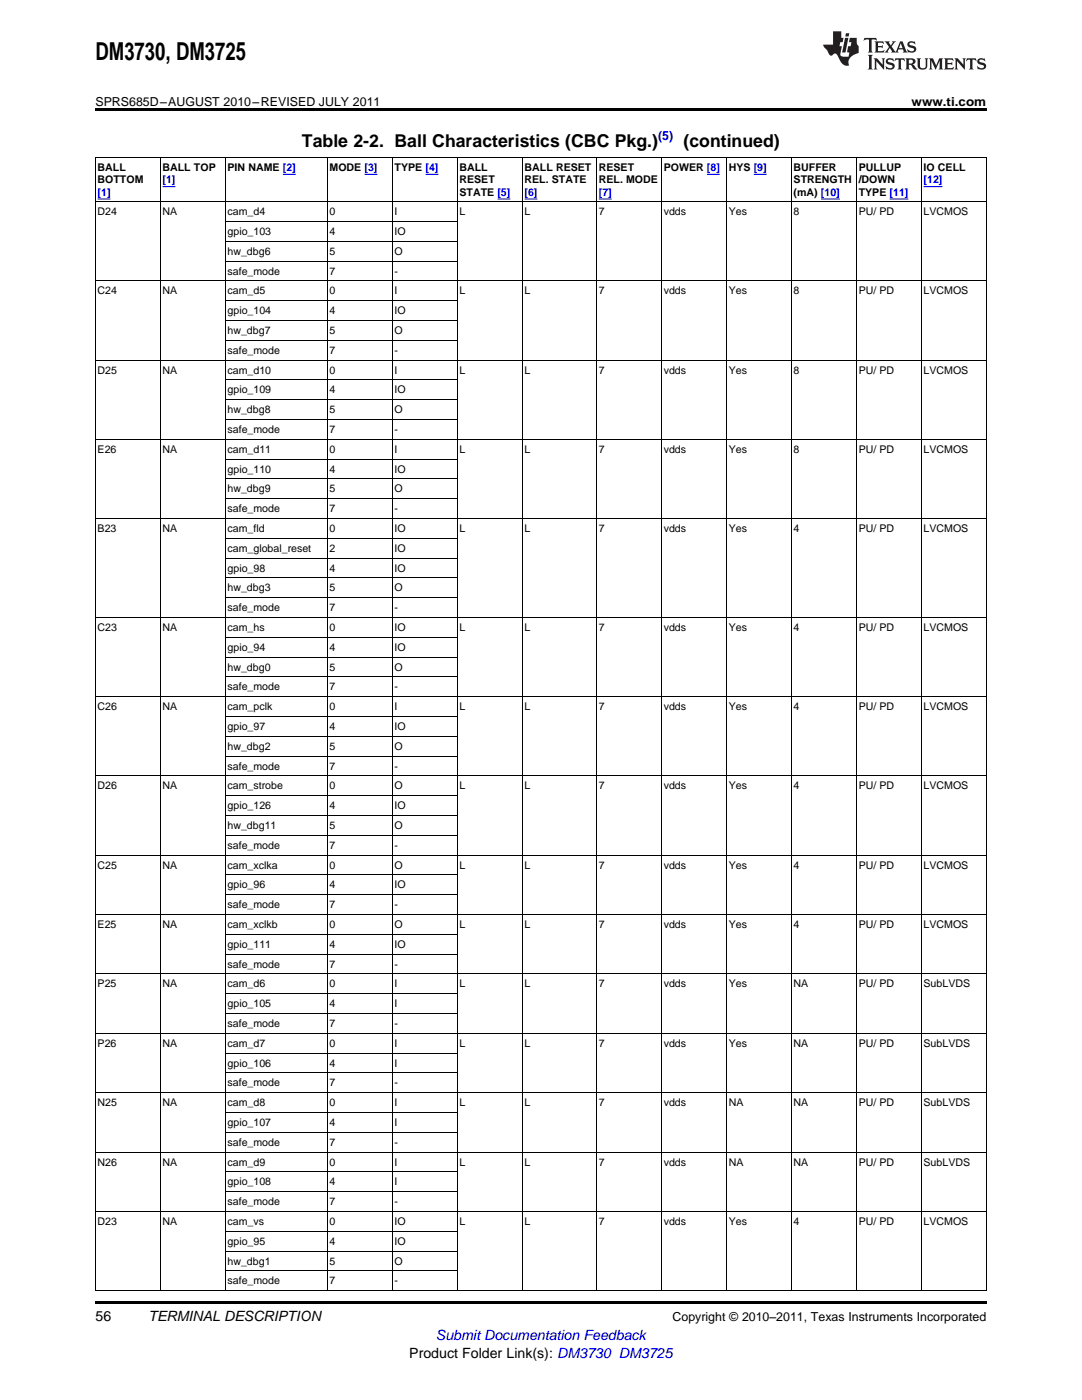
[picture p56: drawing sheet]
<svg xmlns="http://www.w3.org/2000/svg" width="216mm" height="279mm" viewBox="0 0 216 279" stroke-linecap="round" stroke-linejoin="round" font-family="sans-serif">
<defs><g id="words">
<text font-size="4.9" x="19" y="12">DM3730, DM3725</text>
<g font-size="3.5">
<text x="60.3" y="29.3">Table 2-2. Ball Characteristics (CBC Pkg.)</text>
<text x="136.4" y="29.3">(continued)</text>
</g>
<g font-size="2.8">
<text x="19" y="263.6">56</text>
<text x="29.6" y="263.6">TERMINAL DESCRIPTION</text>
<text x="81.7" y="270.9">Product Folder Link(s): DM3730 DM3725</text>
</g>
<text font-size="2.8" fill="#00f" x="87" y="267.4">Submit Documentation Feedback</text>
<g font-size="2.5">
<text x="19" y="21.1">SPRS685D–AUGUST 2010–REVISED JULY 2011</text>
<text x="181.9" y="21.1">www.ti.com</text>
<text x="134.2" y="263.6">Copyright © 2010–2011, Texas Instruments Incorporated</text>
</g>
<text font-size="2.5" fill="#00f" x="131.3" y="27.9">(5)</text>
<g font-size="2.1">
<text x="19.5" y="34.1">BALL</text>
<text x="32.4" y="34.1">BALL TOP</text>
<text x="45.4" y="34.1">PIN NAME [2]</text>
<text x="65.8" y="34.1">MODE [3]</text>
<text x="78.7" y="34.1">TYPE [4]</text>
<text x="91.7" y="34.1">BALL</text>
<text x="104.7" y="34.1">BALL RESET</text>
<text x="119.5" y="34.1">RESET</text>
<text x="132.4" y="34.1">POWER [8]</text>
<text x="145.4" y="34.1">HYS [9]</text>
<text x="158.4" y="34.1">BUFFER</text>
<text x="171.3" y="34.1">PULLUP</text>
<text x="184.3" y="34.1">IO CELL</text>
<text x="19.5" y="36.5">BOTTOM</text>
<text x="91.7" y="36.5">RESET</text>
<text x="91.7" y="39">STATE [5]</text>
<text x="104.7" y="36.5">REL. STATE</text>
<text x="119.5" y="36.5">REL. MODE</text>
<text x="158.4" y="36.5">STRENGTH</text>
<text x="158.4" y="39">(mA) [10]</text>
<text x="171.3" y="36.5">/DOWN</text>
<text x="171.3" y="39">TYPE [11]</text>
<text x="19.5" y="43">D24</text>
<text x="32.4" y="43">NA</text>
<text x="45.4" y="43">cam_d4</text>
<text x="45.4" y="46.9">gpio_103</text>
<text x="65.8" y="43">0</text>
<text x="65.8" y="46.9">4</text>
<text x="78.7" y="43">I</text>
<text x="78.7" y="46.9">IO</text>
<text x="91.7" y="43">L</text>
<text x="104.7" y="43">L</text>
<text x="119.5" y="43">7</text>
<text x="132.4" y="43">vdds</text>
<text x="145.4" y="43">Yes</text>
<text x="158.4" y="43">8</text>
<text x="171.3" y="43">PU/ PD</text>
<text x="184.3" y="43">LVCMOS</text>
<text x="45.4" y="50.9">hw_dbg6</text>
<text x="65.8" y="50.9">5</text>
<text x="78.7" y="50.9">O</text>
<text x="19.5" y="58.8">C24</text>
<text x="32.4" y="58.8">NA</text>
<text x="45.4" y="54.8">safe_mode</text>
<text x="45.4" y="58.8">cam_d5</text>
<text x="65.8" y="54.8">7</text>
<text x="65.8" y="58.8">0</text>
<text x="78.7" y="54.8">-</text>
<text x="78.7" y="58.8">I</text>
<text x="91.7" y="58.8">L</text>
<text x="104.7" y="58.8">L</text>
<text x="119.5" y="58.8">7</text>
<text x="132.4" y="58.8">vdds</text>
<text x="145.4" y="58.8">Yes</text>
<text x="158.4" y="58.8">8</text>
<text x="171.3" y="58.8">PU/ PD</text>
<text x="184.3" y="58.8">LVCMOS</text>
<text x="45.4" y="62.7">gpio_104</text>
<text x="65.8" y="62.7">4</text>
<text x="78.7" y="62.7">IO</text>
<text x="45.4" y="66.7">hw_dbg7</text>
<text x="45.4" y="70.6">safe_mode</text>
<text x="65.8" y="66.7">5</text>
<text x="65.8" y="70.6">7</text>
<text x="78.7" y="66.7">O</text>
<text x="78.7" y="70.6">-</text>
<text x="19.5" y="74.6">D25</text>
<text x="32.4" y="74.6">NA</text>
<text x="45.4" y="74.6">cam_d10</text>
<text x="65.8" y="74.6">0</text>
<text x="78.7" y="74.6">I</text>
<text x="91.7" y="74.6">L</text>
<text x="104.7" y="74.6">L</text>
<text x="119.5" y="74.6">7</text>
<text x="132.4" y="74.6">vdds</text>
<text x="145.4" y="74.6">Yes</text>
<text x="158.4" y="74.6">8</text>
<text x="171.3" y="74.6">PU/ PD</text>
<text x="184.3" y="74.6">LVCMOS</text>
<text x="45.4" y="78.5">gpio_109</text>
<text x="45.4" y="82.5">hw_dbg8</text>
<text x="65.8" y="78.5">4</text>
<text x="65.8" y="82.5">5</text>
<text x="78.7" y="78.5">IO</text>
<text x="78.7" y="82.5">O</text>
<text x="45.4" y="86.4">safe_mode</text>
<text x="65.8" y="86.4">7</text>
<text x="78.7" y="86.4">-</text>
<text x="19.5" y="90.4">E26</text>
<text x="32.4" y="90.4">NA</text>
<text x="45.4" y="90.4">cam_d11</text>
<text x="45.4" y="94.3">gpio_110</text>
<text x="65.8" y="90.4">0</text>
<text x="65.8" y="94.3">4</text>
<text x="78.7" y="90.4">I</text>
<text x="78.7" y="94.3">IO</text>
<text x="91.7" y="90.4">L</text>
<text x="104.7" y="90.4">L</text>
<text x="119.5" y="90.4">7</text>
<text x="132.4" y="90.4">vdds</text>
<text x="145.4" y="90.4">Yes</text>
<text x="158.4" y="90.4">8</text>
<text x="171.3" y="90.4">PU/ PD</text>
<text x="184.3" y="90.4">LVCMOS</text>
<text x="45.4" y="98.3">hw_dbg9</text>
<text x="65.8" y="98.3">5</text>
<text x="78.7" y="98.3">O</text>
<text x="19.5" y="106.2">B23</text>
<text x="32.4" y="106.2">NA</text>
<text x="45.4" y="102.2">safe_mode</text>
<text x="45.4" y="106.2">cam_fld</text>
<text x="65.8" y="102.2">7</text>
<text x="65.8" y="106.2">0</text>
<text x="78.7" y="102.2">-</text>
<text x="78.7" y="106.2">IO</text>
<text x="91.7" y="106.2">L</text>
<text x="104.7" y="106.2">L</text>
<text x="119.5" y="106.2">7</text>
<text x="132.4" y="106.2">vdds</text>
<text x="145.4" y="106.2">Yes</text>
<text x="158.4" y="106.2">4</text>
<text x="171.3" y="106.2">PU/ PD</text>
<text x="184.3" y="106.2">LVCMOS</text>
<text x="45.4" y="110.1">cam_global_reset</text>
<text x="65.8" y="110.1">2</text>
<text x="78.7" y="110.1">IO</text>
<text x="45.4" y="114.1">gpio_98</text>
<text x="45.4" y="118">hw_dbg3</text>
<text x="65.8" y="114.1">4</text>
<text x="65.8" y="118">5</text>
<text x="78.7" y="114.1">IO</text>
<text x="78.7" y="118">O</text>
<text x="19.5" y="125.9">C23</text>
<text x="32.4" y="125.9">NA</text>
<text x="45.4" y="122">safe_mode</text>
<text x="45.4" y="125.9">cam_hs</text>
<text x="65.8" y="122">7</text>
<text x="65.8" y="125.9">0</text>
<text x="78.7" y="122">-</text>
<text x="78.7" y="125.9">IO</text>
<text x="91.7" y="125.9">L</text>
<text x="104.7" y="125.9">L</text>
<text x="119.5" y="125.9">7</text>
<text x="132.4" y="125.9">vdds</text>
<text x="145.4" y="125.9">Yes</text>
<text x="158.4" y="125.9">4</text>
<text x="171.3" y="125.9">PU/ PD</text>
<text x="184.3" y="125.9">LVCMOS</text>
<text x="45.4" y="129.9">gpio_94</text>
<text x="65.8" y="129.9">4</text>
<text x="78.7" y="129.9">IO</text>
<text x="45.4" y="133.8">hw_dbg0</text>
<text x="45.4" y="137.8">safe_mode</text>
<text x="65.8" y="133.8">5</text>
<text x="65.8" y="137.8">7</text>
<text x="78.7" y="133.8">O</text>
<text x="78.7" y="137.8">-</text>
<text x="19.5" y="141.7">C26</text>
<text x="32.4" y="141.7">NA</text>
<text x="45.4" y="141.7">cam_pclk</text>
<text x="65.8" y="141.7">0</text>
<text x="78.7" y="141.7">I</text>
<text x="91.7" y="141.7">L</text>
<text x="104.7" y="141.7">L</text>
<text x="119.5" y="141.7">7</text>
<text x="132.4" y="141.7">vdds</text>
<text x="145.4" y="141.7">Yes</text>
<text x="158.4" y="141.7">4</text>
<text x="171.3" y="141.7">PU/ PD</text>
<text x="184.3" y="141.7">LVCMOS</text>
<text x="45.4" y="145.7">gpio_97</text>
<text x="45.4" y="149.6">hw_dbg2</text>
<text x="65.8" y="145.7">4</text>
<text x="65.8" y="149.6">5</text>
<text x="78.7" y="145.7">IO</text>
<text x="78.7" y="149.6">O</text>
<text x="45.4" y="153.6">safe_mode</text>
<text x="65.8" y="153.6">7</text>
<text x="78.7" y="153.6">-</text>
<text x="19.5" y="157.6">D26</text>
<text x="32.4" y="157.6">NA</text>
<text x="45.4" y="157.6">cam_strobe</text>
<text x="45.4" y="161.5">gpio_126</text>
<text x="65.8" y="157.6">0</text>
<text x="65.8" y="161.5">4</text>
<text x="78.7" y="157.6">O</text>
<text x="78.7" y="161.5">IO</text>
<text x="91.7" y="157.6">L</text>
<text x="104.7" y="157.6">L</text>
<text x="119.5" y="157.6">7</text>
<text x="132.4" y="157.6">vdds</text>
<text x="145.4" y="157.6">Yes</text>
<text x="158.4" y="157.6">4</text>
<text x="171.3" y="157.6">PU/ PD</text>
<text x="184.3" y="157.6">LVCMOS</text>
<text x="45.4" y="165.5">hw_dbg11</text>
<text x="65.8" y="165.5">5</text>
<text x="78.7" y="165.5">O</text>
<text x="19.5" y="173.4">C25</text>
<text x="32.4" y="173.4">NA</text>
<text x="45.4" y="169.4">safe_mode</text>
<text x="45.4" y="173.4">cam_xclka</text>
<text x="65.8" y="169.4">7</text>
<text x="65.8" y="173.4">0</text>
<text x="78.7" y="169.4">-</text>
<text x="78.7" y="173.4">O</text>
<text x="91.7" y="173.4">L</text>
<text x="104.7" y="173.4">L</text>
<text x="119.5" y="173.4">7</text>
<text x="132.4" y="173.4">vdds</text>
<text x="145.4" y="173.4">Yes</text>
<text x="158.4" y="173.4">4</text>
<text x="171.3" y="173.4">PU/ PD</text>
<text x="184.3" y="173.4">LVCMOS</text>
<text x="45.4" y="177.3">gpio_96</text>
<text x="65.8" y="177.3">4</text>
<text x="78.7" y="177.3">IO</text>
<text x="19.5" y="185.2">E25</text>
<text x="32.4" y="185.2">NA</text>
<text x="45.4" y="181.3">safe_mode</text>
<text x="45.4" y="185.2">cam_xclkb</text>
<text x="65.8" y="181.3">7</text>
<text x="65.8" y="185.2">0</text>
<text x="78.7" y="181.3">-</text>
<text x="78.7" y="185.2">O</text>
<text x="91.7" y="185.2">L</text>
<text x="104.7" y="185.2">L</text>
<text x="119.5" y="185.2">7</text>
<text x="132.4" y="185.2">vdds</text>
<text x="145.4" y="185.2">Yes</text>
<text x="158.4" y="185.2">4</text>
<text x="171.3" y="185.2">PU/ PD</text>
<text x="184.3" y="185.2">LVCMOS</text>
<text x="45.4" y="189.2">gpio_111</text>
<text x="65.8" y="189.2">4</text>
<text x="78.7" y="189.2">IO</text>
<text x="19.5" y="197.1">P25</text>
<text x="32.4" y="197.1">NA</text>
<text x="45.4" y="193.1">safe_mode</text>
<text x="45.4" y="197.1">cam_d6</text>
<text x="65.8" y="193.1">7</text>
<text x="65.8" y="197.1">0</text>
<text x="78.7" y="193.1">-</text>
<text x="78.7" y="197.1">I</text>
<text x="91.7" y="197.1">L</text>
<text x="104.7" y="197.1">L</text>
<text x="119.5" y="197.1">7</text>
<text x="132.4" y="197.1">vdds</text>
<text x="145.4" y="197.1">Yes</text>
<text x="158.4" y="197.1">NA</text>
<text x="171.3" y="197.1">PU/ PD</text>
<text x="184.3" y="197.1">SubLVDS</text>
<text x="45.4" y="201">gpio_105</text>
<text x="65.8" y="201">4</text>
<text x="78.7" y="201">I</text>
<text x="19.5" y="208.9">P26</text>
<text x="32.4" y="208.9">NA</text>
<text x="45.4" y="205">safe_mode</text>
<text x="45.4" y="208.9">cam_d7</text>
<text x="65.8" y="205">7</text>
<text x="65.8" y="208.9">0</text>
<text x="78.7" y="205">-</text>
<text x="78.7" y="208.9">I</text>
<text x="91.7" y="208.9">L</text>
<text x="104.7" y="208.9">L</text>
<text x="119.5" y="208.9">7</text>
<text x="132.4" y="208.9">vdds</text>
<text x="145.4" y="208.9">Yes</text>
<text x="158.4" y="208.9">NA</text>
<text x="171.3" y="208.9">PU/ PD</text>
<text x="184.3" y="208.9">SubLVDS</text>
<text x="45.4" y="212.9">gpio_106</text>
<text x="65.8" y="212.9">4</text>
<text x="78.7" y="212.9">I</text>
<text x="19.5" y="220.8">N25</text>
<text x="32.4" y="220.8">NA</text>
<text x="45.4" y="216.8">safe_mode</text>
<text x="45.4" y="220.8">cam_d8</text>
<text x="65.8" y="216.8">7</text>
<text x="65.8" y="220.8">0</text>
<text x="78.7" y="216.8">-</text>
<text x="78.7" y="220.8">I</text>
<text x="91.7" y="220.8">L</text>
<text x="104.7" y="220.8">L</text>
<text x="119.5" y="220.8">7</text>
<text x="132.4" y="220.8">vdds</text>
<text x="145.4" y="220.8">NA</text>
<text x="158.4" y="220.8">NA</text>
<text x="171.3" y="220.8">PU/ PD</text>
<text x="184.3" y="220.8">SubLVDS</text>
<text x="45.4" y="224.7">gpio_107</text>
<text x="65.8" y="224.7">4</text>
<text x="78.7" y="224.7">I</text>
<text x="19.5" y="232.6">N26</text>
<text x="32.4" y="232.6">NA</text>
<text x="45.4" y="228.7">safe_mode</text>
<text x="45.4" y="232.6">cam_d9</text>
<text x="65.8" y="228.7">7</text>
<text x="65.8" y="232.6">0</text>
<text x="78.7" y="228.7">-</text>
<text x="78.7" y="232.6">I</text>
<text x="91.7" y="232.6">L</text>
<text x="104.7" y="232.6">L</text>
<text x="119.5" y="232.6">7</text>
<text x="132.4" y="232.6">vdds</text>
<text x="145.4" y="232.6">NA</text>
<text x="158.4" y="232.6">NA</text>
<text x="171.3" y="232.6">PU/ PD</text>
<text x="184.3" y="232.6">SubLVDS</text>
<text x="45.4" y="236.6">gpio_108</text>
<text x="65.8" y="236.6">4</text>
<text x="78.7" y="236.6">I</text>
<text x="19.5" y="244.5">D23</text>
<text x="32.4" y="244.5">NA</text>
<text x="45.4" y="240.5">safe_mode</text>
<text x="45.4" y="244.5">cam_vs</text>
<text x="65.8" y="240.5">7</text>
<text x="65.8" y="244.5">0</text>
<text x="78.7" y="240.5">-</text>
<text x="78.7" y="244.5">IO</text>
<text x="91.7" y="244.5">L</text>
<text x="104.7" y="244.5">L</text>
<text x="119.5" y="244.5">7</text>
<text x="132.4" y="244.5">vdds</text>
<text x="145.4" y="244.5">Yes</text>
<text x="158.4" y="244.5">4</text>
<text x="171.3" y="244.5">PU/ PD</text>
<text x="184.3" y="244.5">LVCMOS</text>
<text x="45.4" y="248.4">gpio_95</text>
<text x="65.8" y="248.4">4</text>
<text x="78.7" y="248.4">IO</text>
<text x="45.4" y="252.4">hw_dbg1</text>
<text x="45.4" y="256.3">safe_mode</text>
<text x="65.8" y="252.4">5</text>
<text x="65.8" y="256.3">7</text>
<text x="78.7" y="252.4">O</text>
<text x="78.7" y="256.3">-</text>
</g>
<g font-size="2.1" fill="#00f">
<text x="19.5" y="39">[1]</text>
<text x="32.4" y="36.5">[1]</text>
<text x="104.7" y="39">[6]</text>
<text x="119.5" y="39">[7]</text>
<text x="184.3" y="36.5">[12]</text>
</g>
</g></defs>
<g fill="#231f20">
<path d="M172.5 7.6l-.1 .5 .4-.2h.6v.1v2.1l-.2 .4h.9l-.2-.4v-2.1l.1-.1h.5l.5 .2-.2-.5zM174.5 8.3l.2 .3v1.5l-.2 .4h1.8l.2-.6a1.04 1.04 0 0 1-1.3 .2v-.7h.6l.3 .2v-.6l-.3 .2h-.6v-.6l.8-.1 .4 .3-.2-.5zM176.5 8.3l.9 1.1-.9 1.1h.8l-.2-.2 .4-.7 .5 .7-.2 .2h1.5l-.2-.2 .2-.4h.9l.1 .4-.2 .2h1l-.3-.3-.7-1.9h-.5l-.9 2-.8-1 .9-1h-.8l.1 .3-.4 .5-.3-.6 .1-.2zM179.7 8.6l.4 1h-.7zM181.3 8.4a.63 .63 0 0 0-.2 .7 .63 .63 0 0 0 .6 .4l.6 .2 .1 .2a.75 .75 0 0 1-.7 .4 .75 .75 0 0 1-.6-.5l.1 .7 .1-.1a1.11 1.11 0 0 0 1.5-.6 1.13 1.13 0 0 0-1.2-.8l-.1-.4a1.04 1.04 0 0 1 1.2 .2l-.2-.5-.2 .1-.4-.2zM173.2 10.9l.2 .4v2.2l-.2 .4h1l-.3-.4v-2.2l.3-.4zM174.3 11.6l.3 .4v1.5l-.3 .4h.8l-.2-.4v-1.3l1.5 1.7v-1.9l.2-.4h-.7l.2 .4v.9l-1.1-1.3zM177 11.8a.62 .62 0 0 0-.2 .7 .62 .62 0 0 0 .6 .4l.6 .1 .1 .3a.76 .76 0 0 1-.7 .3 .76 .76 0 0 1-.7-.4l.2 .7 .1-.1a1.11 1.11 0 0 0 1.5-.6 1.13 1.13 0 0 0-1.2-.8l-.1-.4a1.04 1.04 0 0 1 1.2 .2l-.2-.6-.2 .1-.5-.1zM178.7 11.6l-.2 .6a.61 .61 0 0 1 .8-.3v1.6l-.2 .4h.9l-.2-.4v-1.6a.63 .63 0 0 1 .7 .3l-.1-.6zM180.6 11.6l.3 .4v1.5l-.3 .4h1l-.2-.2-.1-.8 .6 .2a.76 .76 0 0 0 1.2 .7l-1-1a.58 .58 0 0 0 .6-.5 .58 .58 0 0 0-.5-.6zM181.4 11.9h.1a.45 .45 0 0 1 .5 .1 .45 .45 0 0 1 .1 .5l-.8 .2zM182.9 11.6l.2 .2a2.17 2.17 0 0 0 .3 1.9 .99 .99 0 0 0 1.6-.6v-1.1l.2-.4h-.7l.2 .2a1.92 1.92 0 0 1-.2 1.8 .6 .6 0 0 1-.9-.5v-1.1l.2-.4zM185.4 11.6l.2 .4v1.5l-.2 .4h.7l-.2-.4v-1.4l.8 1.8 .8-1.8v1.4l-.2 .4h.9l-.2-.4v-1.5l.2-.4h-.8l-.6 1.5-.6-1.5zM188.4 11.6l.2 .4v1.5l-.2 .4h1.8l.1-.6a1.04 1.04 0 0 1-1.2 .1v-.6h.5l.4 .2v-.6l-.4 .2h-.5v-.7h.8l.3 .3-.1-.6zM190.5 11.6l.2 .4v1.5l-.2 .4h.7l-.2-.4v-1.3l1.5 1.7v-1.9l.2-.4h-.7l.2 .4v.9l-1.1-1.3zM192.9 11.6l-.1 .6a.61 .61 0 0 1 .7-.3l.1 1.6-.3 .4h1l-.3-.4 .1-1.6a.63 .63 0 0 1 .7 .3l-.1-.6zM195.2 11.8a.62 .62 0 0 0-.2 .7 .62 .62 0 0 0 .6 .4l.6 .1 .1 .3a.76 .76 0 0 1-.7 .3 .76 .76 0 0 1-.6-.4l.1 .7 .1-.1a1.11 1.11 0 0 0 1.6-.6 1.13 1.13 0 0 0-1.3-.8l-.1-.4a1.04 1.04 0 0 1 1.2 .2l-.1-.6-.2 .1-.5-.1z"/>
<path d="M166.2 6.3v2.6h-1.9v.4l.8 .9a.91 .91 0 0 0 1 .8 .56 .56 0 0 1 .5-.3 .56 .56 0 0 1 .5 .3l.4 .8a1.53 1.53 0 0 0 1.9 1.2 1.54 1.54 0 0 1 1-2.1l.9-.3v-1.4a1.52 1.52 0 0 1-.4-1.6h-1.3l-.2 .8h.5l-.2 .8h-.5l-.1 1v.2l.4 .1-.2 .8a1.93 1.93 0 0 1-1.6-.3l.3-1.8h-.5l.2-.8h.4l.2-.8h-.4v-1.3zM168.6 7.6l-.6 2.9h.7l.6-2.9zM168.8 6.6l-.1 .7h.6l.2-.7z"/>
</g>
<path d="M19 21.6h177.8v.6h-177.8zM19 259.7h177.8v.5h-177.8z" fill="#000"/>
<g fill="none" stroke="#000" stroke-width=".2">
<path d="M32 31.4v226.2M45 31.4v226.2M65.3 31.4v226.2M78.3 31.4v226.2M91.2 31.4v226.2M104.2 31.4v226.2M119 31.4v226.2M132 31.4v226.2M145 31.4v226.2M157.9 31.4v226.2M170.9 31.4v226.2M183.9 31.4v226.2"/>
<path d="M196.8 31.4h-177.7l-.1 226.2h177.8v-226.2M19 56.1h177.8M19 40.3h177.8M45 52.1h46.3M45 48.2h46.3M45 44.2h46.3M19 71.9h177.8M45 79.8h46.3M45 75.8h46.3M45 67.9h46.3M45 64h46.3M45 60h46.3"/>
<path d="M19 87.7h177.8M45 99.5h46.3M45 95.6h46.3M45 91.6h46.3M45 83.7h46.3M19 103.5h177.8M45 119.3h46.3M45 115.3h46.3M45 111.4h46.3M45 107.4h46.3M19 139h177.8M19 123.2h177.8"/>
<path d="M45 135.1h46.3M45 131.1h46.3M45 127.2h46.3M19 154.9h177.8M45 158.8h46.3M45 150.9h46.3M45 146.9h46.3M45 143h46.3M19 170.7h177.8M45 178.6h46.3M45 174.6h46.3M45 166.7h46.3"/>
<path d="M45 162.8h46.3M19 194.4h177.8M19 182.5h177.8M45 198.3h46.3M45 190.4h46.3M45 186.5h46.3M19 218.1h177.8M19 206.2h177.8M45 214.1h46.3M45 210.2h46.3M45 202.3h46.3M19 229.9h177.8"/>
<path d="M45 237.8h46.3M45 233.9h46.3M45 226h46.3M45 222h46.3M19 241.8h177.8M45 253.6h46.3M45 249.7h46.3M45 245.7h46.3"/>
</g>
<g fill="none" stroke="#00f" stroke-width=".2">
<path d="M19.5 39.7h2.6M32.4 37.3h2.6M56.4 34.8h2.6M72.7 34.8h2.6M84.9 34.8h2.6M99.3 39.7h2.5M104.7 39.7h2.6M119.5 39.7h2.6M141.1 34.8h2.6M150.4 34.8h2.6M163.8 39.7h3.8M177.5 39.7h3.8"/>
<path d="M184.3 37.3h3.8"/>
</g>
<use href="#words"/>
</svg>
